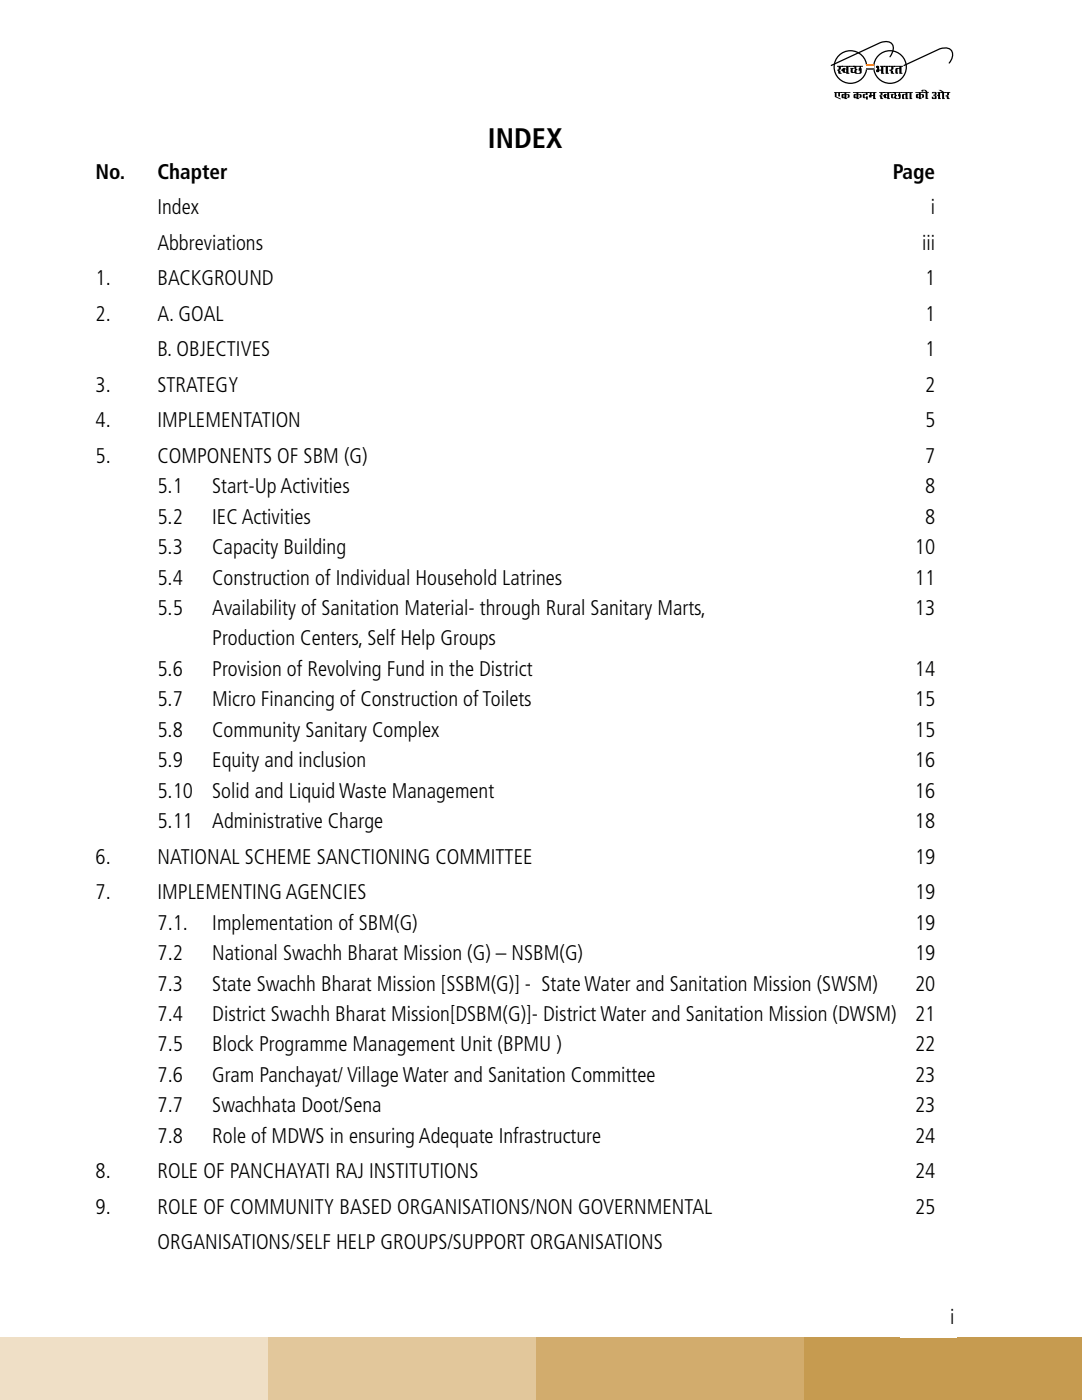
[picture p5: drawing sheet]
<svg xmlns="http://www.w3.org/2000/svg" width="216mm" height="279mm" viewBox="0 0 216 279" stroke-linecap="round" stroke-linejoin="round" font-family="sans-serif">
<defs><g id="words">
<text font-size="5.6" x="97.4" y="29.6">INDEX</text>
<g font-size="4.2">
<text x="19" y="35.7">No.</text>
<text x="31.4" y="35.7">Chapter</text>
<text x="178.1" y="35.7">Page</text>
<text x="31.4" y="42.8">Index</text>
<text x="185.8" y="42.8">i</text>
<text x="31.4" y="49.9">Abbreviations</text>
<text x="184" y="49.9">iii</text>
<text x="19.1" y="56.9">1.</text>
<text x="31.4" y="56.9">BACKGROUND</text>
<text x="184.6" y="56.9">1</text>
<text x="19.1" y="64">2.</text>
<text x="31.4" y="64">A. GOAL</text>
<text x="184.6" y="64">1</text>
<text x="31.4" y="71.1">B. OBJECTIVES</text>
<text x="184.6" y="71.1">1</text>
<text x="19.1" y="78.2">3.</text>
<text x="31.4" y="78.2">STRATEGY</text>
<text x="184.6" y="78.2">2</text>
<text x="19.1" y="85.3">4.</text>
<text x="31.4" y="85.3">IMPLEMENTATION</text>
<text x="184.6" y="85.3">5</text>
<text x="19.1" y="92.3">5.</text>
<text x="31.4" y="92.3">COMPONENTS OF SBM (G)</text>
<text x="184.6" y="92.3">7</text>
<text x="31.4" y="98.4">5.1</text>
<text x="42.4" y="98.4">Start-Up Activities</text>
<text x="184.6" y="98.4">8</text>
<text x="31.4" y="104.5">5.2</text>
<text x="42.4" y="104.5">IEC Activities</text>
<text x="184.6" y="104.5">8</text>
<text x="31.4" y="110.6">5.3</text>
<text x="42.4" y="110.6">Capacity Building</text>
<text x="182.6" y="110.6">10</text>
<text x="31.4" y="116.7">5.4</text>
<text x="42.4" y="116.7">Construction of Individual Household Latrines</text>
<text x="182.6" y="116.7">11</text>
<text x="31.4" y="122.7">5.5</text>
<text x="42.4" y="122.7">Availability of Sanitation Material- through Rural Sanitary Marts,</text>
<text x="182.6" y="122.7">13</text>
<text x="42.4" y="128.8">Production Centers, Self Help Groups</text>
<text x="31.4" y="134.9">5.6</text>
<text x="42.4" y="134.9">Provision of Revolving Fund in the District</text>
<text x="182.6" y="134.9">14</text>
<text x="31.4" y="141">5.7</text>
<text x="42.4" y="141">Micro Financing of Construction of Toilets</text>
<text x="182.6" y="141">15</text>
<text x="31.4" y="147.1">5.8</text>
<text x="42.4" y="147.1">Community Sanitary Complex</text>
<text x="182.6" y="147.1">15</text>
<text x="31.4" y="153.1">5.9</text>
<text x="42.4" y="153.1">Equity and inclusion</text>
<text x="182.6" y="153.1">16</text>
<text x="31.4" y="159.2">5.10</text>
<text x="42.4" y="159.2">Solid and Liquid Waste Management</text>
<text x="182.6" y="159.2">16</text>
<text x="31.4" y="165.3">5.11</text>
<text x="42.4" y="165.3">Administrative Charge</text>
<text x="182.6" y="165.3">18</text>
<text x="19.1" y="172.4">6.</text>
<text x="31.4" y="172.4">NATIONAL SCHEME SANCTIONING COMMITTEE</text>
<text x="182.6" y="172.4">19</text>
<text x="19.1" y="179.4">7.</text>
<text x="31.4" y="179.4">IMPLEMENTING AGENCIES</text>
<text x="182.6" y="179.4">19</text>
<text x="31.4" y="185.5">7.1.</text>
<text x="42.4" y="185.5">Implementation of SBM(G)</text>
<text x="182.6" y="185.5">19</text>
<text x="31.4" y="191.6">7.2</text>
<text x="42.4" y="191.6">National Swachh Bharat Mission (G) – NSBM(G)</text>
<text x="182.6" y="191.6">19</text>
<text x="31.4" y="197.7">7.3</text>
<text x="42.4" y="197.7">State Swachh Bharat Mission [SSBM(G)] - State Water and Sanitation Mission (SWSM)</text>
<text x="182.6" y="197.7">20</text>
<text x="31.4" y="203.8">7.4</text>
<text x="42.4" y="203.8">District Swachh Bharat Mission[DSBM(G)]- District Water and Sanitation Mission (DWSM)</text>
<text x="182.6" y="203.8">21</text>
<text x="31.4" y="209.8">7.5</text>
<text x="42.4" y="209.8">Block Programme Management Unit (BPMU )</text>
<text x="182.6" y="209.8">22</text>
<text x="31.4" y="215.9">7.6</text>
<text x="42.4" y="215.9">Gram Panchayat/ Village Water and Sanitation Committee</text>
<text x="182.6" y="215.9">23</text>
<text x="31.4" y="222">7.7</text>
<text x="42.4" y="222">Swachhata Doot/Sena</text>
<text x="182.6" y="222">23</text>
<text x="31.4" y="228.1">7.8</text>
<text x="42.4" y="228.1">Role of MDWS in ensuring Adequate Infrastructure</text>
<text x="182.6" y="228.1">24</text>
<text x="19.1" y="235.2">8.</text>
<text x="31.4" y="235.2">ROLE OF PANCHAYATI RAJ INSTITUTIONS</text>
<text x="182.6" y="235.2">24</text>
<text x="19.1" y="242.2">9.</text>
<text x="31.4" y="242.2">ROLE OF COMMUNITY BASED ORGANISATIONS/NON GOVERNMENTAL</text>
<text x="182.6" y="242.2">25</text>
<text x="31.4" y="249.3">ORGANISATIONS/SELF HELP GROUPS/SUPPORT ORGANISATIONS</text>
<text x="187.9" y="264.3">iiii</text>
</g>
</g></defs>
<g fill="#000">
<path d="M172.9 12.9h1.4v.3h-1.4zM172.9 13.2h1.4v.3h-1.4zM172.9 13.5h1.4v.3h-1.4z"/>
<path d="M166.4 18.4h1.5v.1h-.3v.7l-.1 .1-.3-.1 .1-.7h-.4v.8l.8 .4v.2l-1.1-.6v-.8h-.2zM167.8 18.4h1.9v.1h-.8v.4h.6v.5l-.4 .1 .1-.5-.2-.1-.1 .1v.6h.1v.2h-.5v-.3l-.4 .1-.2-.2v-.5l.6-.1v-.3h-.7zM168.3 18.9v.4l.1 .1 .1-.5zM170.2 18.4h1.9v.1h-.8v.4h.6v.5l-.4 .1 .1-.5-.2-.1-.1 .1v.6h.1v.2h-.5v-.3l-.4 .1-.2-.2v-.5l.6-.1v-.3h-.7zM170.7 18.9v.4l.1 .1 .1-.5zM172 18.4h1.4v.1h-.3v.5l-.4-.2-.2 .1 .1 .6 .2-.1v-.2h.4v.7h-.4v-.4h-.6v-.7l.6-.1v-.2h-.8zM173.3 18.4h1.6v.1h-.3v1.1h.2v.2h-.6v-.6h-.3a.28 .28 0 0 1-.2 .3 .28 .28 0 0 1-.3-.2l.2-.8h-.3zM173.9 18.5v.5h.3v-.5zM175.4 18.4h1.1v.1h-.4v.5l-.3 .1 .2 .2 .2 .5-.6-.1-.1-.7h.2v-.5h-.3zM176.1 19h.4v.2h-.4zM176.3 18.4h1.4v.1h-.3v1.1h.2v.2h-.6v-.3h-.6v-.7l.4-.1 .2 .2v-.4h-.7zM176.8 19v.4h.2v-.3zM177.6 18.4h.9v.1h-.9zM177.7 18.7h.7l-.2 .2v.5h.3a.37 .37 0 0 1-.4 .2 .37 .37 0 0 1-.3-.2v-.4l.1-.1h-.2zM178.3 18.4h1.6v.1h-.3l.1 1.1-.4 .2-.8-.1v-.5l.1-.2zM178.8 18.5v.4l.2 .1-.2 .2v.3l.5 .1 .1-.4h-.2v-.3l.1-.4zM179.8 18.4h1.5v.1h-.2v1.1h.1v.2h-.5v-.9l-.3 .1v.8l-.4-.1v-.8l.2-.1 .5-.1v-.2h-.9zM181.3 18.4h.8v.1h-.2v1.1h.1v.2h-.5v-1.3h-.2zM182.6 18.4h1.9v.1h-.8v.4h.6l.1 .5-.5 .1 .1-.5-.2-.1-.1 .1v.6h.2v.2h-.6v-.3l-.4 .1-.1-.2v-.5l.5-.1v-.3h-.7zM183.2 18.9l-.1 .4 .2 .1v-.5zM183.9 18a.78 .78 0 0 1 1.1 .4h.3v.1h-.2v1.1h.1v.1h-.5v-1.2h-.2v-.1h.2v-.2a.22 .22 0 0 0-.3-.2 .22 .22 0 0 0-.2 .2l-.3 .1zM186 18.4l.9 .1v.4l-.3 .1 .3 .2-.1 .6-.9-.1v-.4h.3l.1 .3 .2-.1v-.4h-.3v-.2l.3-.1v-.2h-.6zM187.1 18.4h.8v.1h-.3v1.1h.1v.2h-.5v-.7h-.2v-.2h.2zM187.8 18.4h.9v.1h-.3v1.1h.1v.2h-.5v-1.3h-.2zM187.3 17.9h.4l.7 .5h-.4zM188.6 18.4h1v.1h-.2v.5l-.4 .1 .3 .2 .2 .5-.6-.1v-.4l-.2-.1v-.2h.3v-.5h-.4z"/>
<path d="M167 13.1h1.2v.2h-.4v.5l-.4 .2 .3 .2 .2 .5-.6-.1-.2-.7 .2-.1v-.5h-.3zM167.8 13.9h.4v.2h-.4zM168 13.1h1.6v.2h-.3v1.2h.2v.2h-.6v-.2l-.7-.1v-.8l.3-.1 .4 .3v-.5h-.9zM168.6 13.8v.5h.2l.1-.4zM169.6 13.1h.9v.2h-.9zM169.7 13.6h.7v.1l-.3 .1v.5h.4a.42 .42 0 0 1-.4 .3 .42 .42 0 0 1-.4-.3v-.4l.2-.2h-.2zM170.3 13.1h1.9v.2h-.4l.1 .4v.9l-.4 .1-.9-.1-.1-.5 .2-.2zM170.9 13.3v.5h.2l-.2 .3v.4h.5l.2-.4h-.3v-.4l.2-.1v-.3z"/>
<path d="M174.8 13.2h.6v.7h.4v.2h-.4a.32 .32 0 0 1-.2 .3 .32 .32 0 0 1-.4-.2v-.3h.2v-.4h-.2zM175.6 13.1h1v.2h-.3v1.2h.1v.2h-.6v-1.4h-.2zM176.5 13.1h1v.2h-.3v1.2h.1v.2h-.6v-1.4h-.2zM177.4 13.1h1.1v.2h-.2v.5l-.4 .2 .3 .2 .2 .5-.6-.1-.1-.4-.2-.1v-.2l.3-.1v-.5h-.4zM178.5 13.1h1.7v.2h-.3v1.2h.2v.2h-.7v-1l-.3 .1v.6l.1 .1-.1 .2h-.4v-1l.2-.1h.5v-.3h-.9z"/>
</g>
<g fill="none" stroke="#000" stroke-width=".25">
<path d="M177.6 11.3a1.97 1.97 0 0 0 .1-2.8l-1.2-.2-.8 .2-9.8 4.6M189.4 12.6a2.06 2.06 0 0 0 .3-2.7l-.5-.3h-.7l-1 .1-7.1 3.4"/>
<circle cx="169.7" cy="13.4" r="3.3"/>
<circle cx="177.6" cy="13.4" r="3.3"/>
</g>
<path d="M172.8 12.9h1.5v.3h-1.5z" fill-rule="evenodd" fill="#f58220"/>
<path d="M172.8 13.2h1.5v.3h-1.5z" fill-rule="evenodd" fill="#fff"/>
<path d="M172.8 13.5h1.5v.3h-1.5z" fill-rule="evenodd" fill="#00a651"/>
<path d="M160.4 267h55.5v12.4h-55.5z" fill="#c69b50"/>
<path d="M107 267h53.4v12.4h-53.4z" fill="#d2ac6d"/>
<path d="M53.4 267h53.5v12.4h-53.5z" fill="#e2c79b"/>
<path d="M0 267v12.4" fill="none" stroke="#efdfc6" stroke-width=".2"/>
<path d="M0 267h53.4v12.4h-53.4z" fill="#efdfc6"/>
<g fill="#fff">
<path d="M0 265.7v13.7z"/>
<path d="M179.7 260.2h11.3v6.8h-11.3z"/>
</g>
<use href="#words"/>
</svg>
